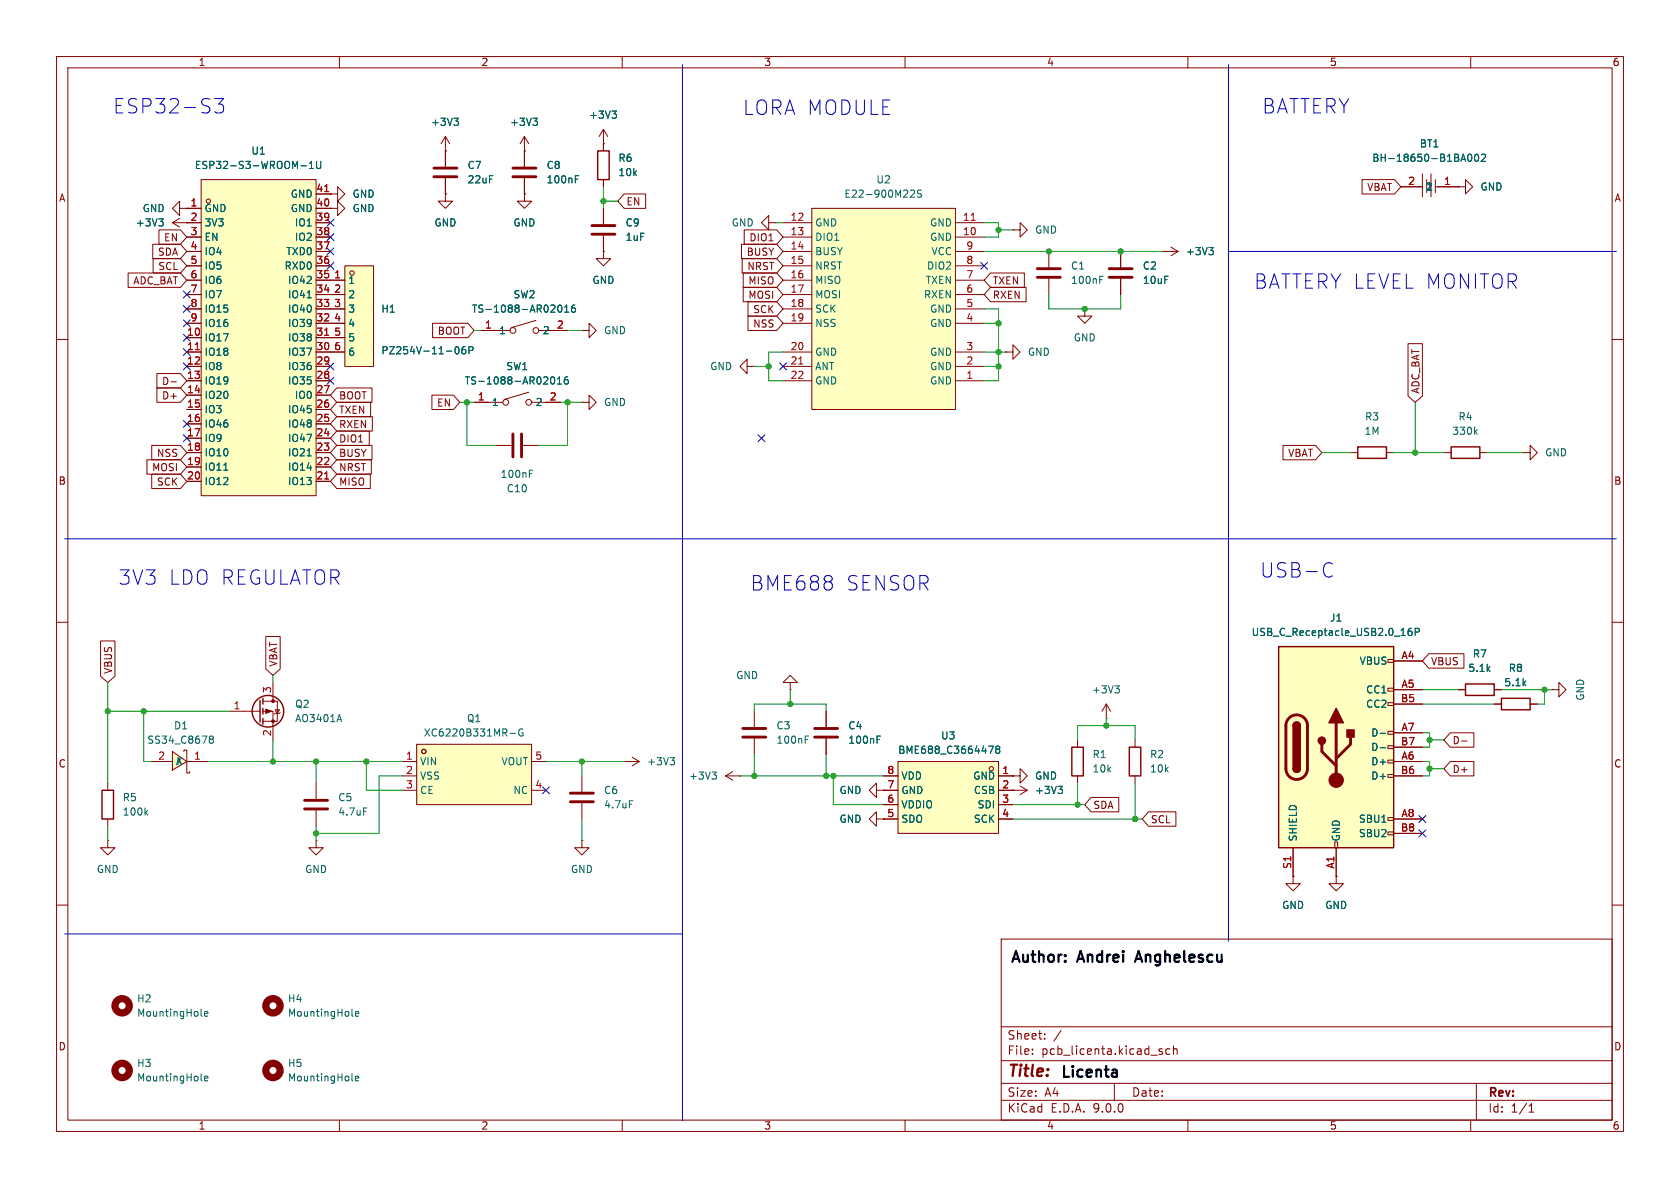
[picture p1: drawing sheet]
<svg xmlns="http://www.w3.org/2000/svg" width="297mm" height="210mm" viewBox="0 0 297 210" stroke-linecap="round" stroke-linejoin="round" font-family="sans-serif">
<defs><g id="words">
<g font-size="3.5" fill="#0000c2">
<text x="20" y="20.3">ESP32-S3</text>
<text x="131.3" y="20.6">LORA MODULE</text>
<text x="223.1" y="20.3">BATTERY</text>
<text x="221.7" y="51.3">BATTERY LEVEL MONITOR</text>
<text x="20.9" y="103.6">3V3</text>
<text x="29.8" y="103.6">LDO REGULATOR</text>
<text x="132.6" y="104.6">BME688</text>
<text x="149.5" y="104.6">SENSOR</text>
<text x="222.7" y="102.3">USB-C</text>
</g>
<text font-size="2.8" fill="#840000" x="178" y="190.9">Title:</text>
<g font-size="2.7">
<text x="178.4" y="170.7">Author:</text>
<text x="190.6" y="170.7">Andrei</text>
<text x="201.6" y="170.7">Anghelescu</text>
<text x="187.3" y="191">Licenta</text>
</g>
<g font-size="2.1" fill="#840000">
<text x="178" y="184">Sheet:</text>
<text x="178" y="186.7">File:</text>
<text x="184.1" y="186.7">pcb_licenta.kicad_sch</text>
<text x="178" y="196.9">KiCad</text>
<text x="178" y="194.1">Size:</text>
<text x="184.7" y="194.1">A4</text>
<text x="185.7" y="196.9">E.D.A.</text>
<text x="193.3" y="196.9">9.0.0</text>
<text x="200" y="194.1">Date:</text>
<text x="263" y="194.3">Rev:</text>
<text x="263" y="196.9">Id:</text>
<text x="267.1" y="196.9">1/1</text>
</g>
<g font-size="1.8" fill="#840000">
<text x="35" y="11.9">1</text>
<text x="85" y="11.9">2</text>
<text x="135" y="11.9">3</text>
<text x="185" y="11.9">4</text>
<text x="235" y="11.9">5</text>
<text x="285" y="11.9">6</text>
<text x="10.3" y="35.9">A</text>
<text x="241.6" y="34">VBAT</text>
<text x="285.3" y="35.9">A</text>
<text x="33.6" y="39.1">2</text>
<text x="110.6" y="36.5">EN</text>
<text x="27.8" y="45.4">SDA</text>
<text x="27.9" y="47.9">SCL</text>
<text x="28.9" y="42.9">EN</text>
<text x="131.9" y="45.4">BUSY</text>
<text x="132" y="47.9">NRST</text>
<text x="132.4" y="42.9">DIO1</text>
<text x="23.5" y="50.5">ADC_BAT</text>
<text x="132.2" y="53">MOSI</text>
<text x="132.2" y="50.5">MISO</text>
<text x="175.4" y="53">RXEN</text>
<text x="175.4" y="50.5">TXEN</text>
<text x="77.3" y="59.4">BOOT</text>
<text x="133" y="55.6">SCK</text>
<text x="133" y="58.1">NSS</text>
<text x="28.5" y="70.8">D+</text>
<text x="28.5" y="68.3">D-</text>
<text x="59.8" y="70.8">BOOT</text>
<text x="251.1" y="69.7" transform="rotate(-90 251.1 69.7)">ADC_BAT</text>
<text x="59.8" y="75.9">RXEN</text>
<text x="59.8" y="73.3">TXEN</text>
<text x="77.2" y="72.1">EN</text>
<text x="26.8" y="83.5">MOSI</text>
<text x="27.6" y="81">NSS</text>
<text x="59.8" y="81">BUSY</text>
<text x="59.8" y="83.5">NRST</text>
<text x="59.8" y="78.4">DIO1</text>
<text x="227.6" y="81">VBAT</text>
<text x="10.3" y="85.9">B</text>
<text x="27.6" y="86">SCK</text>
<text x="59.8" y="86">MISO</text>
<text x="285.3" y="85.9">B</text>
<text x="20" y="119.2" transform="rotate(-90 20 119.2)">VBUS</text>
<text x="49.2" y="118" transform="rotate(-90 49.2 118)">VBAT</text>
<text x="252.9" y="117.8">VBUS</text>
<text x="256.7" y="131.8">D-</text>
<text x="10.3" y="135.9">C</text>
<text x="256.7" y="136.8">D+</text>
<text x="285.3" y="135.9">C</text>
<text x="193.2" y="143.2">SDA</text>
<text x="203.4" y="145.7">SCL</text>
<text x="10.3" y="185.9">D</text>
<text x="285.3" y="185.9">D</text>
<text x="35" y="199.9">1</text>
<text x="85" y="199.9">2</text>
<text x="135" y="199.9">3</text>
<text x="185" y="199.9">4</text>
<text x="235" y="199.9">5</text>
<text x="285" y="199.9">6</text>
</g>
<g font-size="1.8" fill="#006464">
<text x="76.1" y="22.5">+3V3</text>
<text x="90.1" y="22.5">+3V3</text>
<text x="104" y="21.2">+3V3</text>
<text x="44.3" y="27.5">U1</text>
<text x="109.2" y="28.8">R6</text>
<text x="242.5" y="28.8">BH-18650-B1BA002</text>
<text x="250.9" y="26.3">BT1</text>
<text x="34.3" y="30.1">ESP32-S3-WROOM-1U</text>
<text x="51.3" y="35.2">GND</text>
<text x="62.2" y="35.2">GND</text>
<text x="82.6" y="30.1">C7</text>
<text x="82.6" y="32.6">22uF</text>
<text x="96.5" y="30.1">C8</text>
<text x="96.5" y="32.6">100nF</text>
<text x="109.2" y="31.3">10k</text>
<text x="149.2" y="35.2">E22-900M22S</text>
<text x="154.8" y="32.6">U2</text>
<text x="252.1" y="33.9">1</text>
<text x="261.6" y="33.9">GND</text>
<text x="23.9" y="40.2">+3V3</text>
<text x="25.1" y="37.7">GND</text>
<text x="36.1" y="37.7">GND</text>
<text x="36.1" y="40.2">3V3</text>
<text x="51.3" y="37.7">GND</text>
<text x="52" y="40.2">IO1</text>
<text x="62.2" y="37.7">GND</text>
<text x="76.7" y="40.2">GND</text>
<text x="90.7" y="40.2">GND</text>
<text x="110.5" y="40.2">C9</text>
<text x="129.3" y="40.2">GND</text>
<text x="144" y="40.2">GND</text>
<text x="164.3" y="40.2">GND</text>
<text x="182.9" y="41.5">GND</text>
<text x="36.1" y="42.8">EN</text>
<text x="36.1" y="45.3">IO4</text>
<text x="36.1" y="47.9">IO5</text>
<text x="50.2" y="47.9">RXD0</text>
<text x="50.5" y="45.3">TXD0</text>
<text x="52" y="42.8">IO2</text>
<text x="110.5" y="42.8">1uF</text>
<text x="144" y="42.8">DIO1</text>
<text x="144" y="45.3">BUSY</text>
<text x="144" y="47.9">NRST</text>
<text x="163.8" y="47.9">DIO2</text>
<text x="164.3" y="42.8">GND</text>
<text x="164.6" y="45.3">VCC</text>
<text x="189.2" y="47.9">C1</text>
<text x="201.9" y="47.9">C2</text>
<text x="209.6" y="45.3">+3V3</text>
<text x="36.1" y="50.4">IO6</text>
<text x="36.1" y="52.9">IO7</text>
<text x="50.8" y="50.4">IO42</text>
<text x="50.8" y="52.9">IO41</text>
<text x="61.5" y="50.4">1</text>
<text x="61.5" y="52.9">2</text>
<text x="90.7" y="52.9">SW2</text>
<text x="104.6" y="50.4">GND</text>
<text x="144" y="50.4">MISO</text>
<text x="144" y="52.9">MOSI</text>
<text x="163.2" y="52.9">RXEN</text>
<text x="163.5" y="50.4">TXEN</text>
<text x="189.2" y="50.4">100nF</text>
<text x="201.9" y="50.4">10uF</text>
<text x="36.1" y="55.5">IO15</text>
<text x="36.1" y="58">IO16</text>
<text x="50.8" y="55.5">IO40</text>
<text x="50.8" y="58">IO39</text>
<text x="61.5" y="55.5">3</text>
<text x="61.5" y="58">4</text>
<text x="67.3" y="55.5">H1</text>
<text x="83.3" y="55.5">TS-1088-AR02016</text>
<text x="88.1" y="59.3">1</text>
<text x="95.9" y="59.3">2</text>
<text x="106.7" y="59.3">GND</text>
<text x="144" y="55.5">SCK</text>
<text x="144" y="58">NSS</text>
<text x="164.3" y="55.5">GND</text>
<text x="164.3" y="58">GND</text>
<text x="36.1" y="60.6">IO17</text>
<text x="36.1" y="63.1">IO18</text>
<text x="36.1" y="65.6">IO8</text>
<text x="50.8" y="60.6">IO38</text>
<text x="50.8" y="63.1">IO37</text>
<text x="50.8" y="65.6">IO36</text>
<text x="61.5" y="60.6">5</text>
<text x="61.5" y="63.1">6</text>
<text x="67.3" y="62.8">PZ254V-11-06P</text>
<text x="89.4" y="65.6">SW1</text>
<text x="125.5" y="65.6">GND</text>
<text x="144" y="63.1">GND</text>
<text x="144" y="65.6">ANT</text>
<text x="164.3" y="63.1">GND</text>
<text x="164.3" y="65.6">GND</text>
<text x="181.6" y="63.1">GND</text>
<text x="189.7" y="60.6">GND</text>
<text x="36.1" y="68.2">IO19</text>
<text x="36.1" y="70.7">IO20</text>
<text x="50.8" y="68.2">IO35</text>
<text x="52" y="70.7">IO0</text>
<text x="82.1" y="68.2">TS-1088-AR02016</text>
<text x="86.9" y="72">1</text>
<text x="94.6" y="72">2</text>
<text x="106.7" y="72">GND</text>
<text x="144" y="68.2">GND</text>
<text x="164.3" y="68.2">GND</text>
<text x="36.1" y="73.3">IO3</text>
<text x="36.1" y="75.8">IO46</text>
<text x="50.8" y="73.3">IO45</text>
<text x="50.8" y="75.8">IO48</text>
<text x="241.1" y="77.1">1M</text>
<text x="241.2" y="74.5">R3</text>
<text x="256.7" y="77.1">330k</text>
<text x="257.7" y="74.5">R4</text>
<text x="36.1" y="78.3">IO9</text>
<text x="36.1" y="80.9">IO10</text>
<text x="36.1" y="83.4">IO11</text>
<text x="50.8" y="78.3">IO47</text>
<text x="50.8" y="80.9">IO21</text>
<text x="50.8" y="83.4">IO14</text>
<text x="273.1" y="80.9">GND</text>
<text x="36.1" y="86">IO12</text>
<text x="50.8" y="86">IO13</text>
<text x="88.4" y="84.7">100nF</text>
<text x="89.5" y="87.2">C10</text>
<text x="221.2" y="112.6">USB_C_Receptacle_USB2.0_16P</text>
<text x="235" y="110.1">J1</text>
<text x="240.3" y="117.7">VBUS</text>
<text x="259.5" y="119">5.1k</text>
<text x="260.3" y="116.4">R7</text>
<text x="266.6" y="119">R8</text>
<text x="52.1" y="125.3">Q2</text>
<text x="130" y="120.2">GND</text>
<text x="192.9" y="122.8">+3V3</text>
<text x="241.4" y="122.8">CC1</text>
<text x="241.4" y="125.3">CC2</text>
<text x="265.8" y="121.5">5.1k</text>
<text x="280.3" y="124" transform="rotate(-90 280.3 124)">GND</text>
<text x="25.9" y="131.7">SS34_C8678</text>
<text x="30.7" y="129.1">D1</text>
<text x="52.1" y="127.9">AO3401A</text>
<text x="74.8" y="130.4">XC6220B331MR-G</text>
<text x="82.4" y="127.9">Q1</text>
<text x="137.2" y="129.1">C3</text>
<text x="137.2" y="131.7">100nF</text>
<text x="149.9" y="129.1">C4</text>
<text x="149.9" y="131.7">100nF</text>
<text x="166.3" y="130.9">U3</text>
<text x="242.3" y="130.4">D-</text>
<text x="31" y="135.5">K</text>
<text x="74.2" y="135.5">VIN</text>
<text x="88.6" y="135.5">VOUT</text>
<text x="114.3" y="135.5">+3V3</text>
<text x="158.7" y="133.5">BME688_C3664478</text>
<text x="193" y="134.2">R1</text>
<text x="193" y="136.8">10k</text>
<text x="203.2" y="134.2">R2</text>
<text x="203.2" y="136.8">10k</text>
<text x="242.3" y="132.9">D-</text>
<text x="242.3" y="135.5">D+</text>
<text x="21.6" y="141.8">R5</text>
<text x="59.7" y="141.8">C5</text>
<text x="74.2" y="138">VSS</text>
<text x="74.2" y="140.6">CE</text>
<text x="90.7" y="140.6">NC</text>
<text x="106.7" y="140.6">C6</text>
<text x="106.7" y="143.1">4.7uF</text>
<text x="121.7" y="138">+3V3</text>
<text x="148.3" y="140.6">GND</text>
<text x="159.3" y="138">VDD</text>
<text x="159.3" y="140.6">GND</text>
<text x="159.3" y="143.1">VDDIO</text>
<text x="171.9" y="138">GND</text>
<text x="172.1" y="140.6">CSB</text>
<text x="172.7" y="143.1">SDI</text>
<text x="182.9" y="138">GND</text>
<text x="182.9" y="140.6">+3V3</text>
<text x="242.3" y="138">D+</text>
<text x="21.6" y="144.4">100k</text>
<text x="59.7" y="144.4">4.7uF</text>
<text x="148.3" y="145.6">GND</text>
<text x="159.3" y="145.6">SDO</text>
<text x="172.1" y="145.6">SCK</text>
<text x="229.5" y="148.8" transform="rotate(-90 229.5 148.8)">SHIELD</text>
<text x="237.1" y="148.8" transform="rotate(-90 237.1 148.8)">GND</text>
<text x="240.1" y="145.6">SBU1</text>
<text x="240.1" y="148.2">SBU2</text>
<text x="17" y="154.5">GND</text>
<text x="53.8" y="154.5">GND</text>
<text x="100.8" y="154.5">GND</text>
<text x="226.6" y="160.9">GND</text>
<text x="234.2" y="160.9">GND</text>
<text x="24.1" y="177.4">H2</text>
<text x="24.1" y="179.9">MountingHole</text>
<text x="50.8" y="177.4">H4</text>
<text x="50.8" y="179.9">MountingHole</text>
<text x="24.1" y="188.8">H3</text>
<text x="24.1" y="191.4">MountingHole</text>
<text x="50.8" y="188.8">H5</text>
<text x="50.8" y="191.4">MountingHole</text>
</g>
<g font-size="1.8" fill="#a90000">
<text x="55.8" y="34">41</text>
<text x="248.8" y="32.8">2</text>
<text x="255.2" y="32.8">1</text>
<text x="33.6" y="36.6">1</text>
<text x="33.6" y="41.7">3</text>
<text x="55.8" y="36.6">40</text>
<text x="55.8" y="39.1">39</text>
<text x="55.8" y="41.7">38</text>
<text x="139.7" y="39.1">12</text>
<text x="139.7" y="41.7">13</text>
<text x="170.1" y="39.1">11</text>
<text x="170.1" y="41.7">10</text>
<text x="33.6" y="44.2">4</text>
<text x="33.6" y="46.7">5</text>
<text x="55.8" y="44.2">37</text>
<text x="55.8" y="46.7">36</text>
<text x="139.7" y="44.2">14</text>
<text x="139.7" y="46.7">15</text>
<text x="170.7" y="44.2">9</text>
<text x="170.7" y="46.7">8</text>
<text x="33.6" y="49.3">6</text>
<text x="33.6" y="51.8">7</text>
<text x="55.8" y="49.3">35</text>
<text x="55.8" y="51.8">34</text>
<text x="59" y="49.3">1</text>
<text x="59" y="51.8">2</text>
<text x="139.7" y="49.3">16</text>
<text x="139.7" y="51.8">17</text>
<text x="170.7" y="49.3">7</text>
<text x="170.7" y="51.8">6</text>
<text x="33" y="59.4">10</text>
<text x="33.6" y="54.4">8</text>
<text x="33.6" y="56.9">9</text>
<text x="55.8" y="54.4">33</text>
<text x="55.8" y="56.9">32</text>
<text x="55.8" y="59.4">31</text>
<text x="59" y="54.4">3</text>
<text x="59" y="56.9">4</text>
<text x="59" y="59.4">5</text>
<text x="85.7" y="58.2">1</text>
<text x="98.4" y="58.2">2</text>
<text x="139.7" y="54.4">18</text>
<text x="139.7" y="56.9">19</text>
<text x="170.7" y="54.4">5</text>
<text x="170.7" y="56.9">4</text>
<text x="33" y="62">11</text>
<text x="33" y="64.5">12</text>
<text x="55.8" y="62">30</text>
<text x="55.8" y="64.5">29</text>
<text x="59" y="62">6</text>
<text x="139.7" y="62">20</text>
<text x="139.7" y="64.5">21</text>
<text x="170.7" y="62">3</text>
<text x="170.7" y="64.5">2</text>
<text x="33" y="67.1">13</text>
<text x="33" y="69.6">14</text>
<text x="55.8" y="67.1">28</text>
<text x="55.8" y="69.6">27</text>
<text x="84.4" y="70.9">1</text>
<text x="97.1" y="70.9">2</text>
<text x="139.7" y="67.1">22</text>
<text x="170.7" y="67.1">1</text>
<text x="33" y="72.1">15</text>
<text x="33" y="74.7">16</text>
<text x="33" y="77.2">17</text>
<text x="55.8" y="72.1">26</text>
<text x="55.8" y="74.7">25</text>
<text x="55.8" y="77.2">24</text>
<text x="33" y="79.8">18</text>
<text x="33" y="82.3">19</text>
<text x="55.8" y="79.8">23</text>
<text x="55.8" y="82.3">22</text>
<text x="33" y="84.8">20</text>
<text x="55.8" y="84.8">21</text>
<text x="247.7" y="116.6">A4</text>
<text x="41.2" y="125.5">1</text>
<text x="48" y="122.6" transform="rotate(-90 48 122.6)">3</text>
<text x="247.6" y="124.2">B5</text>
<text x="247.7" y="121.7">A5</text>
<text x="48" y="130.2" transform="rotate(-90 48 130.2)">2</text>
<text x="247.6" y="131.8">B7</text>
<text x="247.7" y="129.3">A7</text>
<text x="27.9" y="134.4">2</text>
<text x="34.2" y="134.4">1</text>
<text x="71.7" y="134.4">1</text>
<text x="71.7" y="136.9">2</text>
<text x="94.5" y="134.4">5</text>
<text x="156.8" y="136.9">8</text>
<text x="177.1" y="136.9">1</text>
<text x="247.6" y="136.9">B6</text>
<text x="247.7" y="134.4">A6</text>
<text x="71.7" y="139.4">3</text>
<text x="94.5" y="139.4">4</text>
<text x="156.8" y="139.4">7</text>
<text x="156.8" y="142">6</text>
<text x="177.1" y="139.4">2</text>
<text x="177.1" y="142">3</text>
<text x="156.8" y="144.5">5</text>
<text x="177.1" y="144.5">4</text>
<text x="247.6" y="147.1">B8</text>
<text x="247.7" y="144.5">A8</text>
<text x="228.3" y="153.7" transform="rotate(-90 228.3 153.7)">S1</text>
<text x="236" y="153.7" transform="rotate(-90 236 153.7)">A1</text>
</g>
</g></defs>
<g fill="none" stroke="#840000" stroke-width=".18">
<path d="M10 10h277v190h-277zM12 12h273v186h-273zM60 10v2M110 10v2M160 10v2M210 10v2M260 10v2M78.7 34.3v1.3h1.3l-1.3 1.2-1.2-1.2h1.2M78.7 34.3h.1M247.6 33h3.9M251.5 30.7v4.1M252.2 31.8v2.2"/>
<path d="M253 30.7v4.1M253.8 31.8v2.2M254 33h3.8M257.8 33h1.3v-1.2l1.2 1.2-1.2 1.3v-1.3M257.8 33h.1M205.7 44.5h.1M205.7 44.5h2.6M207 43.7l1.3 .8M208.3 44.5l-1.3 .7M10 60h2M132.1 64.8v-1.3l-1.3 1.3 1.3 1.2v-1.2h1.2M133.3 64.8h.1"/>
<path d="M285 60h2M10 110h2M285 110h2M19 138.4v1.3M40.6 125.7h5.4M46.5 124h2.5v3.5h-2.5M46.5 125.7h1.8v5.1M48.3 120.7v3.3M48.6 125.5h.8l-.4 .6zM49.5 126l-.1 .1h-.8l-.1 .1M102.9 137.2v2.8M110.5 134.6h.1"/>
<path d="M110.5 134.6h2.5M111.8 133.9l1.2 .7M113 134.6l-1.2 .8M264.2 124.5h1.2M270.5 124.5h1.3M274.3 121.9h1.3v-1.2l1.3 1.2-1.3 1.3v-1.3M274.3 121.9h.1M19 148.6v1.3h1.3l-1.3 1.2-1.2-1.2h1.2M19 148.6h.1M19 144.8v1.3M102.9 142v2.8M228.6 154.9v1.3h-1.3l1.3 1.3 1.3-1.3h-1.3"/>
<path d="M228.6 154.9h.1M236.2 154.9v1.3h1.3l-1.3 1.3-1.3-1.3h1.3M236.2 154.9h.1M10 160h2M177 166h108v32h-108zM285 160h2M60 198v2M110 198v2M160 198v2M177 194.5h108M177 191.5h108M177 187.5h108"/>
<path d="M177 181.5h108M182.5 186.3v.1M182.5 185.5v.1M184.7 183.6v.1M184.7 182.8v.1M187.6 182.1l-1.3 2M197 191.5v3M205.1 185.9l.4 .1v.2l-.2 .2h-.3M205.1 185.4l.4 .1M206.8 185.5l-.4-.1-.3 .3v.4l.1 .2h.6M207.5 185.5l.2-.1 .3 .1 .1 .9M207.5 184.9v1.5"/>
<path d="M210 198v2M260 198v2M261 191.5v6.5M270.3 196.6h.9M270.3 195.5l.4-.4v1.5"/>
</g>
<path d="M100.8 141.7h4.1M100.8 140.2h4.1" fill="none" stroke="#840000" stroke-width=".51"/>
<g fill="none" stroke="#006464" stroke-width=".18">
<path d="M258.7 27.2l.4 1.3M259.6 27.4l.2-.2a.68 .68 0 0 1 .4 .7 .68 .68 0 0 1-.4 .6l-.2-.1-.1-.4zM260.9 27.3l.1-.1a.68 .68 0 0 1 .4 .7 .68 .68 0 0 1-.4 .6 .84 .84 0 0 1-.1-1.2zM261.9 27.4l.5-.2 .2 .4-.8 .9h.8M213.7 43.8h.8l-.4 .4M214.3 44.2l.2 .3v.3l-.2 .2M60 126.3l.4 1.3M118.5 133.9h.7l-.4 .5M119 134.4l.2 .3v.3l-.2 .2M25.8 143.6l.3 .5M26.1 143.2l-.5 .5M111.3 141.5h.6"/>
<path d="M35.5 179.5l.2 .1M36.2 179.2l.6-.1-.1-.2-.4-.1-.1 .2v.6h.5M62.2 179.5l.2 .1M62.8 179.2l.6-.1v-.2l-.4-.1-.2 .2 .1 .6h.5M35.5 190.9l.2 .2M36.2 190.7l.6-.2-.1-.2-.4-.1-.1 .2v.6h.5M62.2 190.9l.2 .2M62.8 190.7l.6-.2v-.2l-.4-.1-.2 .2 .1 .6h.5"/>
</g>
<g fill="none" stroke="#840000" stroke-width=".25">
<path d="M18 139.7h2.1v5.1h-2.1zM46 123.8v3.8M46.5 123.4v1.1M46.5 125.2v1M46.5 127v1M265.4 123.4h5.1v2.1h-5.1z"/>
<circle cx="47.4" cy="125.7" r="2.79"/>
</g>
<g fill="#840000" stroke="#840000" stroke-width=".18">
<path d="M47 125.3l1 .4-1 .4z"/>
<circle cx="48.3" cy="124" r=".25"/>
<circle cx="48.3" cy="127.5" r=".25"/>
</g>
<g fill="none" stroke="#840000" stroke-width="1.3">
<circle cx="21.6" cy="177.8" r="1.27"/>
<circle cx="48.3" cy="177.8" r="1.27"/>
<circle cx="21.6" cy="189.2" r="1.27"/>
<circle cx="48.3" cy="189.2" r="1.27"/>
</g>
<path d="M226.1 114.3h20.3v35.6h-20.3z" fill="#ffffc2"/>
<g fill="none" stroke="#840000" stroke-width=".18">
<path d="M245.4 116.6h1v.5h-1zM246.4 116.8h5.1M245.4 121.7h1v.5h-1zM245.4 124.2h1v.5h-1zM245.4 129.3h1v.5h-1zM245.4 131.8h1v.5h-1zM245.4 134.4h1v.5h-1zM245.4 136.9h1v.5h-1zM246.4 121.9h5.1M246.4 124.5h5.1M246.4 129.5h5.1M246.4 132.1h5.1"/>
<path d="M246.4 134.6h5.1M246.4 137.2h5.1M55.9 148.6v1.3h1.2l-1.2 1.2-1.3-1.2h1.3M55.9 148.6h.1M228.6 149.9v5M236 148.8h.5v1.1h-.5zM236.2 149.9v5M245.4 144.5h1v.5h-1zM245.4 147.1h1v.5h-1zM246.4 144.8h5.1M246.4 147.3h5.1"/>
</g>
<path d="M226.1 114.3h20.3v35.6h-20.3zM228.6 128.3a.64 .64 0 0 1 .6-.7 .64 .64 0 0 1 .7 .7M228.6 135.9a.64 .64 0 0 0 .6 .6 .64 .64 0 0 0 .7-.6" fill="none" stroke="#840000" stroke-width=".25"/>
<path d="M227.9 126.9a1.9 1.9 0 0 1 2.1-.4 1.9 1.9 0 0 1 1.1 1.8v7.6a1.91 1.91 0 0 1-1.9 1.9 1.91 1.91 0 0 1-1.9-1.9v-7.8l.2-.6zM233.7 131.6v1.2l2.5 2.6M236.2 127.8v10.1M238.8 130.3v1.3l-2.6 2.5" fill="none" stroke="#840000" stroke-width=".51"/>
<g fill="#840000" stroke="#840000" stroke-width=".25">
<path d="M228.6 128.3h1.3v7.6h-1.3z"/>
<path d="M228.8 127.8a.64 .64 0 0 1 .7-.1 .64 .64 0 0 1 .4 .6h-1.3z"/>
<path d="M228.6 135.9h1.3a.64 .64 0 0 1-.7 .6 .64 .64 0 0 1-.6-.6z"/>
<path d="M236.2 125.2l1.3 2.6h-2.6z"/>
<path d="M238.1 129h1.3v1.3h-1.3z"/>
<circle cx="233.7" cy="130.9" r=".63"/>
</g>
<circle cx="236.2" cy="137.9" r="1.27" fill="#840000" stroke="#840000" stroke-width=".18"/>
<path d="M249.5 111.1h-.3a.86 .86 0 0 0 0 1.2l.4-.1v-.4l-.2-.2h-.2l-.3 .2M250.2 111.7h.6l.1-.2v-.3l-.7-.1v1.2M244 129.6h1M244 132.2h1" fill="none" stroke="#006464" stroke-width=".18"/>
<path d="M30.5 132.8l2.5 1.8-2.5 1.5z" fill="#ffffc2"/>
<g fill="none" stroke="#840000" stroke-width=".18">
<path d="M238.8 80h1.2M245.1 80h1.3M255.3 80h1.2M261.6 80h1.3M269.2 80h1.3v-1.3l1.3 1.3-1.3 1.3v-1.3M269.2 80h.1M26.7 134.6h3.8M30.5 132.8l2.5 1.8-2.5 1.5zM32.5 132.8v-.2h.5v2M33 134.6v2.1h.5v-.3M33 134.6h3.8M55.9 138.4v2.8"/>
<path d="M55.9 143.3v2.8"/>
</g>
<path d="M260.8 76.3l.4 .5M261.2 75.9l-.5 .5M37 130.4l.2 .3M37 130.4l.2-.3 .4 .1 .1 .2-.2 .3M37.2 130.7h.3M37.2 130.7l-.2 .2M37.5 130.7l.2 .2-.1 .4-.4 .1-.2-.3M64.3 142.8h.6" fill="none" stroke="#006464" stroke-width=".18"/>
<path d="M240 79h5.1v2h-5.1zM256.5 79h5.1v2h-5.1z" fill="none" stroke="#840000" stroke-width=".25"/>
<path d="M53.8 141.5h4.1M53.8 143h4.1" fill="none" stroke="#840000" stroke-width=".51"/>
<path d="M61 47h5v17.8h-5z" fill="#ffffc2"/>
<g fill="none" stroke="#840000" stroke-width=".18">
<path d="M58.4 34.3h1.3v-1.3l1.3 1.3-1.3 1.3v-1.3M58.4 34.3h.1M58.4 36.8h1.3v-1.2l1.3 1.2-1.3 1.3v-1.3M58.4 36.8h.1M78.7 26.7h.1M78.7 24.1l-.7 1.3M78.7 24.1l.8 1.3M78.7 24.1v2.6M92.7 26.7h.1M92.7 24.1l-.8 1.3M92.7 24.1l.8 1.3M92.7 24.1v2.6"/>
<path d="M58.4 49.5h2.6M58.4 52.1h2.6M58.4 54.6h2.6M58.4 57.2h2.6M58.4 59.7h2.6M61 47h5v17.8h-5zM58.4 62.2h2.6M257.8 121.9h1.3M264.2 121.9h1.2"/>
<circle cx="62.2" cy="48.3" r=".38"/>
</g>
<path d="M80.3 20.9h.7l-.4 .5M80.8 21.4l.2 .2v.3l-.2 .3M94.2 20.9h.8l-.4 .5M94.8 21.4l.2 .2v.3l-.2 .3M80.5 61.5l.2-.2a.68 .68 0 0 1 .5 .6 .68 .68 0 0 1-.5 .7l-.2-.3M82.2 61.3h-.3a.86 .86 0 0 0 0 1.3l.4-.2 .1-.4-.3-.2h-.2l-.3 .2M82.9 62l.6-.1 .1-.2v-.3l-.7-.1v1.3" fill="none" stroke="#006464" stroke-width=".18"/>
<path d="M259.1 120.9h5.1v2h-5.1z" fill="none" stroke="#840000" stroke-width=".25"/>
<path d="M73.7 131.6h20.3v10.6h-20.3z" fill="#ffffc2"/>
<g fill="none" stroke="#840000" stroke-width=".18">
<path d="M30.5 39.4l1.2 .7M30.5 39.4h2.5M31.7 36.8v-1.2l-1.2 1.2 1.2 1.3v-1.3h1.3M31.7 38.6l-1.2 .8M33 36.8h.1M185.4 44.5v2.7M185.4 49.3v2.8M191.8 54.6v1.3h1.2l-1.2 1.3-1.3-1.3h1.3M191.8 54.6h.1M198.1 44.5v2.7M198.1 49.3v2.8M177.8 62.2h1.3v-1.2l1.2 1.2-1.2 1.3v-1.3"/>
<path d="M177.8 62.2h.1M71.1 134.6h2.6M71.1 137.2h2.6M71.1 139.7h2.6M73.7 131.6h20.3v10.6h-20.3zM94 134.6h2.5M94 139.7h2.5"/>
<circle cx="74.9" cy="132.8" r=".38"/>
</g>
<path d="M28.1 38.7h.8l-.5 .5M28.6 39.2l.3 .2v.3l-.3 .2M194.4 49.4h.4M194.4 48.8h.6M90.2 129.6h.9M92.4 128.9a.59 .59 0 0 0-.7 .6 .59 .59 0 0 0 .7 .6l.1-.5h-.3" fill="none" stroke="#006464" stroke-width=".18"/>
<path d="M183.4 47.5h4.1M183.4 49h4.1M196.1 47.5h4.1M196.1 49h4.1" fill="none" stroke="#840000" stroke-width=".51"/>
<path d="M35.6 31.8h20.3v55.8h-20.3z" fill="#ffffc2"/>
<g fill="none" stroke="#840000" stroke-width=".18">
<path d="M33 36.8h2.6M33 39.4h2.6M35.6 31.8h20.3v55.8h-20.3zM55.9 36.8h2.5M55.9 39.4h2.5M55.9 34.3h2.5M78.7 26.7v2.8M78.7 31.5v2.8M92.7 34.3v1.3h1.3l-1.3 1.2-1.3-1.2h1.3M92.7 34.3h.1M92.7 26.7v2.8M92.7 31.5v2.8"/>
<path d="M135.9 39.4v-1.3l-1.3 1.3 1.3 1.2v-1.2h1.3M137.2 39.4h.1M33 41.9h2.6M33 44.5h2.6M33 47h2.6M33 49.5h2.6M33 52.1h2.6M33 54.6h2.6M33 57.2h2.6M33 59.7h2.6M55.9 41.9h2.5M55.9 44.5h2.5"/>
<path d="M55.9 47h2.5M55.9 49.5h2.5M55.9 52.1h2.5M55.9 54.6h2.5M55.9 57.2h2.5M55.9 59.7h2.5M85.1 58.4h5.1M94.7 56.6l-4.3 1.3M95.2 58.4h5.1M102.9 58.4h1.2v-1.2l1.3 1.2-1.3 1.3v-1.3M102.9 58.4h.1M33 62.2h2.6"/>
<path d="M33 64.8h2.6M33 67.3h2.6M33 69.9h2.6M33 72.4h2.6M33 74.9h2.6M33 77.5h2.6M55.9 62.2h2.5M55.9 64.8h2.5M55.9 67.3h2.5M55.9 69.9h2.5M55.9 72.4h2.5M55.9 74.9h2.5"/>
<path d="M55.9 77.5h2.5M83.8 71.1h5.1M93.5 69.3l-4.4 1.3M94 71.1h5.1M33 80h2.6M33 82.6h2.6M33 85.1h2.6M55.9 80h2.5M55.9 82.6h2.5M55.9 85.1h2.5M128.3 137.2l1.2 .7M128.3 137.2h2.5"/>
<path d="M129.5 136.4l-1.2 .8M130.8 137.2h.1M139.7 120.7h1.3l-1.3-1.3-1.3 1.3h1.3v1.2M139.7 121.9h.1M195.6 127h.1M195.6 124.5l-.8 1.2M195.6 124.5l.7 1.2M195.6 124.5v2.5"/>
<circle cx="36.8" cy="35.6" r=".38"/>
<circle cx="90.7" cy="58.4" r=".51"/>
<circle cx="94.7" cy="58.4" r=".51"/>
<circle cx="89.4" cy="71.1" r=".51"/>
<circle cx="93.5" cy="71.1" r=".51"/>
</g>
<path d="M57.4 33.9h.7M57.4 59.3h.7M34.5 61.8h.8M57.4 84.7h.7" fill="none" stroke="#a90000" stroke-width=".18"/>
<g fill="none" stroke="#006464" stroke-width=".18">
<path d="M53.2 29.3h1M54.7 29.8h.7M54.7 28.9l.4-.4v1.3M56 28.5v1l.2 .3 .4-.1 .1-.2v-1M101.7 31.7h.4M101.7 31.1h.6M54.3 52.6h.7M98.6 54.4l.1-.4 .2-.1a.68 .68 0 0 1 .4 .7 .68 .68 0 0 1-.4 .6l-.2-.1-.1-.4M99.8 55.2h.7M99.8 54.3l.4-.4v1.3M101.6 53.9l-.3 .1a.86 .86 0 0 0 0 1.2l.4-.1 .1-.5-.3-.2h-.2l-.3 .2M97.3 67.1l.2-.4 .1-.1a.68 .68 0 0 1 .5 .7 .68 .68 0 0 1-.5 .6l-.1-.1-.2-.4"/>
<path d="M98.5 67.9h.8M98.5 67l.4-.4v1.3M100.4 66.6l-.4 .1a.86 .86 0 0 0 0 1.2l.4-.1 .1-.5-.3-.2h-.2l-.2 .2M39.6 83.1h.7M54.3 80.6h.7M125.9 136.5h.7l-.4 .5M126.4 137l.2 .2v.3l-.2 .2M197.1 121.2h.8l-.4 .5M197.6 121.7l.3 .3v.3l-.3 .2"/>
</g>
<path d="M76.7 29.7h4.1M76.7 31.2h4.1M90.7 29.7h4M90.7 31.2h4" fill="none" stroke="#840000" stroke-width=".51"/>
<path d="M158.7 134.6h17.8v12.7h-17.8z" fill="#ffffc2"/>
<g fill="none" stroke="#840000" stroke-width=".18">
<path d="M106.7 25.4v1.3M106.7 31.8v1.2M87.6 78.7h2.8M92.5 78.7h2.7M102.9 71.1h1.2v-1.2l1.3 1.2-1.3 1.3v-1.3M102.9 71.1h.1M154.9 139.7v-1.3l-1.2 1.3 1.2 1.3v-1.3h1.3M156.2 139.7h.1M156.2 137.2h2.5M156.2 139.7h2.5M158.7 134.6h17.8v12.7h-17.8zM176.5 137.2h2.6"/>
<path d="M176.5 139.7h2.6M154.9 144.8v-1.3l-1.2 1.3 1.2 1.3v-1.3h1.3M156.2 144.8h.1M156.2 142.2h2.5M156.2 144.8h2.5M176.5 142.2h2.6M176.5 144.8h2.6"/>
<circle cx="175.3" cy="135.9" r=".38"/>
</g>
<path d="M93.6 83.7h.4M93.6 83.1h.6M174.8 131.9h.8l-.5 1.3M176.3 132.4l-.3-.2 .3-.3h.2l.3 .2-.3 .3M176.3 132.4l-.3 .3 .1 .3 .2 .2 .3-.1 .2-.2v-.2l-.3-.3M176.3 132.4h.2" fill="none" stroke="#006464" stroke-width=".18"/>
<path d="M90.7 76.7v4.1M92.2 76.7v4.1" fill="none" stroke="#840000" stroke-width=".51"/>
<path d="M105.7 26.7h2v5.1h-2z" fill="none" stroke="#840000" stroke-width=".25"/>
<path d="M143.5 36.8h25.4v35.6h-25.4z" fill="#ffffc2"/>
<g fill="none" stroke="#840000" stroke-width=".18">
<path d="M33 36.8h.1M33 39.4h2.6M33 36.8h2.6M55.9 39.4h2.5M55.9 36.8h2.5M55.9 34.3h2.5M58.4 36.8h.1M58.4 34.3h.1M78.7 34.3h.1M78.7 26.7h.1M78.7 26.7v2.8M78.7 31.5v2.8"/>
<path d="M92.7 34.3h.1M92.7 26.7h.1M92.7 26.7v2.8M92.7 31.5v2.8M106.7 25.4h.1M106.7 22.9l-.8 1.2M106.7 22.9l.7 1.2M106.7 22.9v3.8M106.7 31.8v1.2M106.7 36.8v2.8M110.3 34.3h3.8v2.5h-3.8l-1.1-1.2zM138.4 39.4h5.1"/>
<path d="M143.5 36.8h25.4v35.6h-25.4zM168.9 39.4h5.1M240.8 31.7h5.7l1.1 1.3-1.1 1.3h-5.7zM247.6 33h3.9M254 33h3.8M257.8 33h.1M22.7 48.3h9.2l1.1 1.2-1.1 1.3h-9.2zM27 43.2h4.9l1.1 1.3-1.1 1.2h-4.9zM27.1 45.7h4.8l1.1 1.3-1.1 1.3h-4.8zM28.1 40.6h3.8l1.1 1.3-1.1 1.3h-3.8zM33 41.9h2.6M33 44.5h2.6"/>
<path d="M33 47h2.6M33 49.5h2.6M33 52.1h2.6M33 54.6h2.6M33 57.2h2.6M33 59.7h2.6M55.9 41.9h2.5M55.9 44.5h2.5M55.9 47h2.5M55.9 49.5h5.1M55.9 52.1h5.1M55.9 54.6h5.1"/>
<path d="M55.9 57.2h5.1M55.9 59.7h5.1M76.5 57.1h6.2l1.1 1.3-1.1 1.3h-6.2zM85.1 58.4h2.5M97.8 58.4h2.5M106.7 44.5v1.2h1.2l-1.2 1.3-1.3-1.3h1.3M106.7 44.5h.1M106.7 41.7v2.8M131.1 43.2h6.2l1.1 1.3-1.1 1.2h-6.2zM131.2 45.7h6.1l1.1 1.3-1.1 1.3h-6.1zM131.4 50.8h5.9l1.1 1.3-1.1 1.2h-5.9zM131.4 48.3h5.9l1.1 1.2-1.1 1.3h-5.9z"/>
<path d="M131.6 40.6h5.7l1.1 1.3-1.1 1.3h-5.7zM132.2 53.3h5.1l1.1 1.3-1.1 1.3h-5.1zM132.2 55.9h5.1l1.1 1.3-1.1 1.2h-5.1zM138.4 41.9h5.1M138.4 44.5h5.1M138.4 47h5.1M138.4 49.5h5.1M138.4 52.1h5.1M138.4 54.6h5.1M138.4 57.2h5.1M168.9 41.9h5.1M168.9 44.5h5.1"/>
<path d="M168.9 47h5.1M168.9 49.5h5.1M168.9 52.1h5.1M168.9 54.6h5.1M168.9 57.2h5.1M175.1 50.8h6.3v2.5h-6.3l-1.1-1.2zM175.1 48.3h6v2.5h-6l-1.1-1.3zM179.1 40.6h1.2v-1.2l1.3 1.2-1.3 1.3v-1.3M179.1 40.6h.1M198.1 44.5v2.7M198.1 49.3v2.8M205.7 44.5h.1"/>
<path d="M26.8 78.7h5.1l1.1 1.3-1.1 1.3h-5.1zM27.7 68.6h4.2l1.1 1.3-1.1 1.2h-4.2zM27.7 66h4.2l1.1 1.3-1.1 1.3h-4.2zM30.2 67.5h1M33 62.2h2.6M33 64.8h2.6M33 67.3h2.6M33 69.9h2.6M33 72.4h2.6M33 74.9h2.6M33 77.5h2.6M55.9 62.2h5.1"/>
<path d="M55.9 64.8h2.5M55.9 67.3h2.5M55.9 69.9h2.5M55.9 72.4h2.5M55.9 74.9h2.5M55.9 77.5h2.5M59.5 78.7h6.3v2.6h-6.3l-1.1-1.3zM59.5 73.7h6.3v2.5h-6.3l-1.1-1.3zM59.5 71.1h6v2.6h-6l-1.1-1.3zM59.5 76.2h5.8v2.5h-5.8l-1.1-1.2zM59.5 68.6h6.3v2.5h-6.3l-1.1-1.2zM76.4 69.8h3.8l1.1 1.3-1.1 1.3h-3.8z"/>
<path d="M83.8 71.1h2.6M96.5 71.1h2.6M138.4 62.2h5.1M138.4 64.8h5.1M138.4 67.3h5.1M168.9 62.2h5.1M168.9 64.8h5.1M168.9 67.3h5.1M226.8 78.7h5.8l1.1 1.3-1.1 1.3h-5.8zM248.9 60.8h2.6v9.2l-1.3 1.1-1.3-1.1zM26 81.3h5.9l1.1 1.3-1.1 1.2h-5.9zM26.8 83.8h5.1l1.1 1.3-1.1 1.3h-5.1z"/>
<path d="M33 80h2.6M33 82.6h2.6M33 85.1h2.6M55.9 80h2.5M55.9 82.6h2.5M55.9 85.1h2.5M59.5 81.3h6.1v2.5h-6.1l-1.1-1.2zM59.5 83.8h6v2.6h-6l-1.1-1.3zM17.8 113.3h2.5v6.2l-1.3 1.2-1.2-1.2zM47 112.5h2.5v5.8l-1.2 1.1-1.3-1.1zM246.4 116.8h5.1M252.6 115.6h6.2v2.5h-6.2l-1.1-1.3z"/>
<path d="M133.3 125.7v2.8M133.3 130.6v2.8M146 125.7v2.8M146 130.6v2.8M156.2 139.7h.1M156.2 139.7h2.5M156.2 137.2h2.5M176.5 139.7h5.1M176.5 137.2h2.6M179.1 137.2h1.2v-1.3l1.3 1.3-1.3 1.2v-1.2M179.1 137.2h.1M179.1 139.7h.1"/>
<path d="M180.3 138.9l1.3 .8M181.6 139.7l-1.3 .8M190.5 130.8v1.3M190.5 137.2v1.2M200.7 130.8v1.3M200.7 137.2v1.2M246.4 137.2h5.1M246.4 124.5h5.1M246.4 121.9h5.1M246.4 129.5h5.1M246.4 132.1h5.1M246.4 134.6h5.1"/>
<path d="M256.4 134.6h4.2v2.6h-4.2l-1.1-1.3zM256.4 129.5h4.2v2.6h-4.2l-1.1-1.3zM257.8 121.9h1.3M258.4 131h.9M264.2 124.5h1.2M264.2 121.9h1.2M270.5 124.5h1.3M102.9 148.6v1.3h1.2l-1.2 1.2-1.3-1.2h1.3M102.9 148.6h.1M156.2 144.8h.1M156.2 142.2h2.5M156.2 144.8h2.5"/>
<path d="M176.5 142.2h2.6M176.5 144.8h2.6M192.9 141h4.9v2.5h-4.9l-1.1-1.3zM203 143.5h4.9v2.6h-4.9l-1.1-1.3zM228.6 154.9h.1M228.6 149.9v5M236.2 154.9h.1M236.2 149.9v5M246.4 144.8h5.1M246.4 147.3h5.1"/>
</g>
<path d="M57.4 33.9h.7M171.7 39h.7M57.4 59.3h.7M34.5 61.8h.8M141.2 64.4h.7M57.4 84.7h.7" fill="none" stroke="#a90000" stroke-width=".18"/>
<g fill="none" stroke="#006464" stroke-width=".18">
<path d="M108.2 19.6h.8l-.4 .5M28.1 38.7h.8l-.5 .5M28.6 39.2l.3 .2v.3l-.3 .2M53.2 29.3h1M54.7 29.8h.7M54.7 28.9l.4-.4v1.3M56 28.5v1l.2 .3 .4-.1 .1-.2v-1M80.3 20.9h.7l-.4 .5M80.8 21.4l.2 .2v.3l-.2 .3M94.2 20.9h.8l-.4 .5M94.8 21.4l.2 .2v.3l-.2 .3M101.7 31.7h.4"/>
<path d="M101.7 31.1h.6M108.7 20.1l.3 .3v.3l-.3 .2M161 33.7l.4-.1 .3 .4-.8 .9h.8M162.9 33.7l-.5-.1-.2 .1v.4l.6 .2 .1 .3-.2 .3-.5-.1M258.7 27.2l.4 1.3M259.6 27.4l.2-.2a.68 .68 0 0 1 .4 .7 .68 .68 0 0 1-.4 .6l-.2-.1-.1-.4zM260.9 27.3l.1-.1a.68 .68 0 0 1 .4 .7 .68 .68 0 0 1-.4 .6 .84 .84 0 0 1-.1-1.2zM261.9 27.4l.5-.2 .2 .4-.8 .9h.8M54.3 52.6h.7M98.6 54.4l.1-.4 .2-.1a.68 .68 0 0 1 .4 .7 .68 .68 0 0 1-.4 .6l-.2-.1-.1-.4M99.8 55.2h.7M99.8 54.3l.4-.4v1.3"/>
<path d="M101.6 53.9l-.3 .1a.86 .86 0 0 0 0 1.2l.4-.1 .1-.5-.3-.2h-.2l-.3 .2M213.7 43.8h.8l-.4 .4M214.3 44.2l.2 .3v.3l-.2 .2M80.5 61.5l.2-.2a.68 .68 0 0 1 .5 .6 .68 .68 0 0 1-.5 .7l-.2-.3M82.2 61.3h-.3a.86 .86 0 0 0 0 1.3l.4-.2 .1-.4-.3-.2h-.2l-.3 .2M82.9 62l.6-.1 .1-.2v-.3l-.7-.1v1.3M97.3 67.1l.2-.4 .1-.1a.68 .68 0 0 1 .5 .7 .68 .68 0 0 1-.5 .6l-.1-.1-.2-.4M98.5 67.9h.8M98.5 67l.4-.4v1.3M100.4 66.6l-.4 .1a.86 .86 0 0 0 0 1.2l.4-.1 .1-.5-.3-.2h-.2l-.2 .2M39.6 83.1h.7M54.3 80.6h.7"/>
<path d="M249.5 111.1h-.3a.86 .86 0 0 0 0 1.2l.4-.1v-.4l-.2-.2h-.2l-.3 .2M250.2 111.7h.6l.1-.2v-.3l-.7-.1v1.2M142.4 130.7h.4M142.4 130.1h.6M155.1 130.7h.4M155.1 130.1h.6M174.8 131.9h.8l-.5 1.3M176.3 132.4l-.3-.2 .3-.3h.2l.3 .2-.3 .3M176.3 132.4l-.3 .3 .1 .3 .2 .2 .3-.1 .2-.2v-.2l-.3-.3M176.3 132.4h.2M187 139h.8l-.4 .5M187.6 139.5l.2 .2v.3l-.2 .3"/>
<path d="M244 129.6h1M244 132.2h1"/>
</g>
<path d="M104.6 39.9h4.1M104.6 41.4h4.1M131.3 130.3h4.1M131.3 128.8h4.1M144 130.3h4.1M144 128.8h4.1" fill="none" stroke="#840000" stroke-width=".51"/>
<path d="M189.5 132.1h2v5.1h-2zM199.6 132.1h2.1v5.1h-2.1z" fill="none" stroke="#840000" stroke-width=".25"/>
<path d="M38 17.4h1.5l-.8 1a.69 .69 0 0 1 .8 .5v.6l-.2 .3-.3 .2h-.7l-.3-.3M120.6 11.4v186.7M217.2 11.4v155M217.2 44.5h68.5M11.4 95.3h274.3M234.8 99.5l.7 .2M235.5 101.8l-.7 .2M11.4 165.1h109.2" fill="none" stroke="#0000c2" stroke-width=".18"/>
<g fill="none" stroke="#009600" stroke-width=".18">
<path d="M106.7 35.6h2.5M106.7 33v3.8M137.2 39.4h1.2M174 39.4h2.5v2.5h-2.5M83.8 58.4h1.3M100.3 58.4h2.6M174 54.6h2.5v12.7h-2.5M174 44.5h31.7M174 57.2h2.5M176.5 40.6h2.6M185.4 52.1v2.5h12.7v-2.5M81.3 71.1h2.5"/>
<path d="M82.5 71.1v7.6h5.1M99.1 71.1h3.8M100.3 71.1v7.6h-5.1M133.3 64.8h2.6M138.4 62.2h-2.5v5.1h2.5M174 64.8h2.5M174 62.2h3.8M250.2 71.1v8.9M233.7 80h5.1M246.4 80h8.9M262.9 80h6.3M48.3 119.4v1.3"/>
<path d="M19 120.7v17.7M19 125.7h21.6M25.4 125.7v8.9h1.3M36.8 134.6h34.3M48.3 130.8v3.8M55.9 134.6v3.8M64.8 134.6v5.1h6.3M71.1 137.2h-4.1v10.1h-11.1M96.5 134.6h14M102.9 134.6v2.6M130.8 137.2h25.4M133.3 125.7v-1.2h12.7v1.2"/>
<path d="M133.3 133.4v3.8M139.7 121.9v2.6M146 133.4v3.8M147.3 137.2v5h8.9M190.5 130.8v-2.5h10.2v2.5M190.5 138.4v3.8M195.6 127v1.3M200.7 138.4v6.4M251.5 134.6h1.2v2.6h-1.2M251.5 124.5h12.7M251.5 121.9h6.3M251.5 129.5h1.2v2.6h-1.2"/>
<path d="M252.7 130.8h2.6M252.7 135.9h2.6M265.4 121.9h8.9M273 121.9v2.6h-1.2M19 146.1v2.5M55.9 146.1v2.5M102.9 144.8v3.8M179.1 142.2h12.7M179.1 144.8h22.8"/>
</g>
<g fill="none" stroke="#000084" stroke-width=".18">
<path d="M57.8 38.8l1.2 1.2M59 38.8l-1.2 1.2M32.4 51.5l1.2 1.2M32.4 54l1.2 1.2M32.4 56.5l1.2 1.3M32.4 59.1l1.2 1.2M33.6 51.5l-1.2 1.2M33.6 54l-1.2 1.2M33.6 56.5l-1.2 1.3M33.6 59.1l-1.2 1.2M57.8 43.8l1.2 1.3M57.8 46.4l1.2 1.2"/>
<path d="M57.8 41.3l1.2 1.2M59 43.8l-1.2 1.3M59 46.4l-1.2 1.2M59 41.3l-1.2 1.2M173.4 46.4l1.2 1.2M174.6 46.4l-1.2 1.2M32.4 76.9l1.2 1.2M32.4 74.3l1.2 1.2M32.4 64.2l1.2 1.2M32.4 61.6l1.2 1.2M33.6 76.9l-1.2 1.2M33.6 74.3l-1.2 1.2"/>
<path d="M33.6 64.2l-1.2 1.2M33.6 61.6l-1.2 1.2M57.8 66.7l1.2 1.2M57.8 64.2l1.2 1.2M59 66.7l-1.2 1.2M59 64.2l-1.2 1.2M134 76.9l1.2 1.2M135.2 76.9l-1.2 1.2M137.8 64.2l1.2 1.2M139 64.2l-1.2 1.2M95.9 139.1l1.2 1.2M97.1 139.1l-1.2 1.2"/>
<path d="M250.9 144.2l1.2 1.2M250.9 146.7l1.2 1.2M252.1 144.2l-1.2 1.2M252.1 146.7l-1.2 1.2"/>
</g>
<path d="M201.3 168.1l-.6 1.9M197.4 189.2l.1 1.1M197.5 190.3h-.2M197.5 189.5l-.2 .1" fill="none" stroke="#000" stroke-width=".38"/>
<g fill="#009600" stroke="#009600" stroke-width=".18">
<circle cx="191.8" cy="54.6" r=".46"/>
<circle cx="250.2" cy="80" r=".46"/>
<circle cx="198.1" cy="44.5" r=".46"/>
<circle cx="176.5" cy="64.8" r=".46"/>
<circle cx="135.9" cy="64.8" r=".46"/>
<circle cx="185.4" cy="44.5" r=".46"/>
<circle cx="133.3" cy="137.2" r=".46"/>
<circle cx="139.7" cy="124.5" r=".46"/>
<circle cx="146" cy="137.2" r=".46"/>
<circle cx="147.3" cy="137.2" r=".46"/>
<circle cx="252.7" cy="135.9" r=".46"/>
<circle cx="273" cy="121.9" r=".46"/>
<circle cx="252.7" cy="130.8" r=".46"/>
<circle cx="176.5" cy="57.2" r=".46"/>
<circle cx="176.5" cy="62.2" r=".46"/>
<circle cx="176.5" cy="40.6" r=".46"/>
<circle cx="195.6" cy="128.3" r=".46"/>
<circle cx="200.7" cy="144.8" r=".46"/>
<circle cx="190.5" cy="142.2" r=".46"/>
<circle cx="106.7" cy="35.6" r=".46"/>
<circle cx="100.3" cy="71.1" r=".46"/>
<circle cx="82.5" cy="71.1" r=".46"/>
<circle cx="64.8" cy="134.6" r=".46"/>
<circle cx="55.9" cy="134.6" r=".46"/>
<circle cx="19" cy="125.7" r=".46"/>
<circle cx="25.4" cy="125.7" r=".46"/>
<circle cx="55.9" cy="147.3" r=".46"/>
<circle cx="48.3" cy="134.6" r=".46"/>
<circle cx="102.9" cy="134.6" r=".46"/>
</g>
<use href="#words"/>
</svg>
